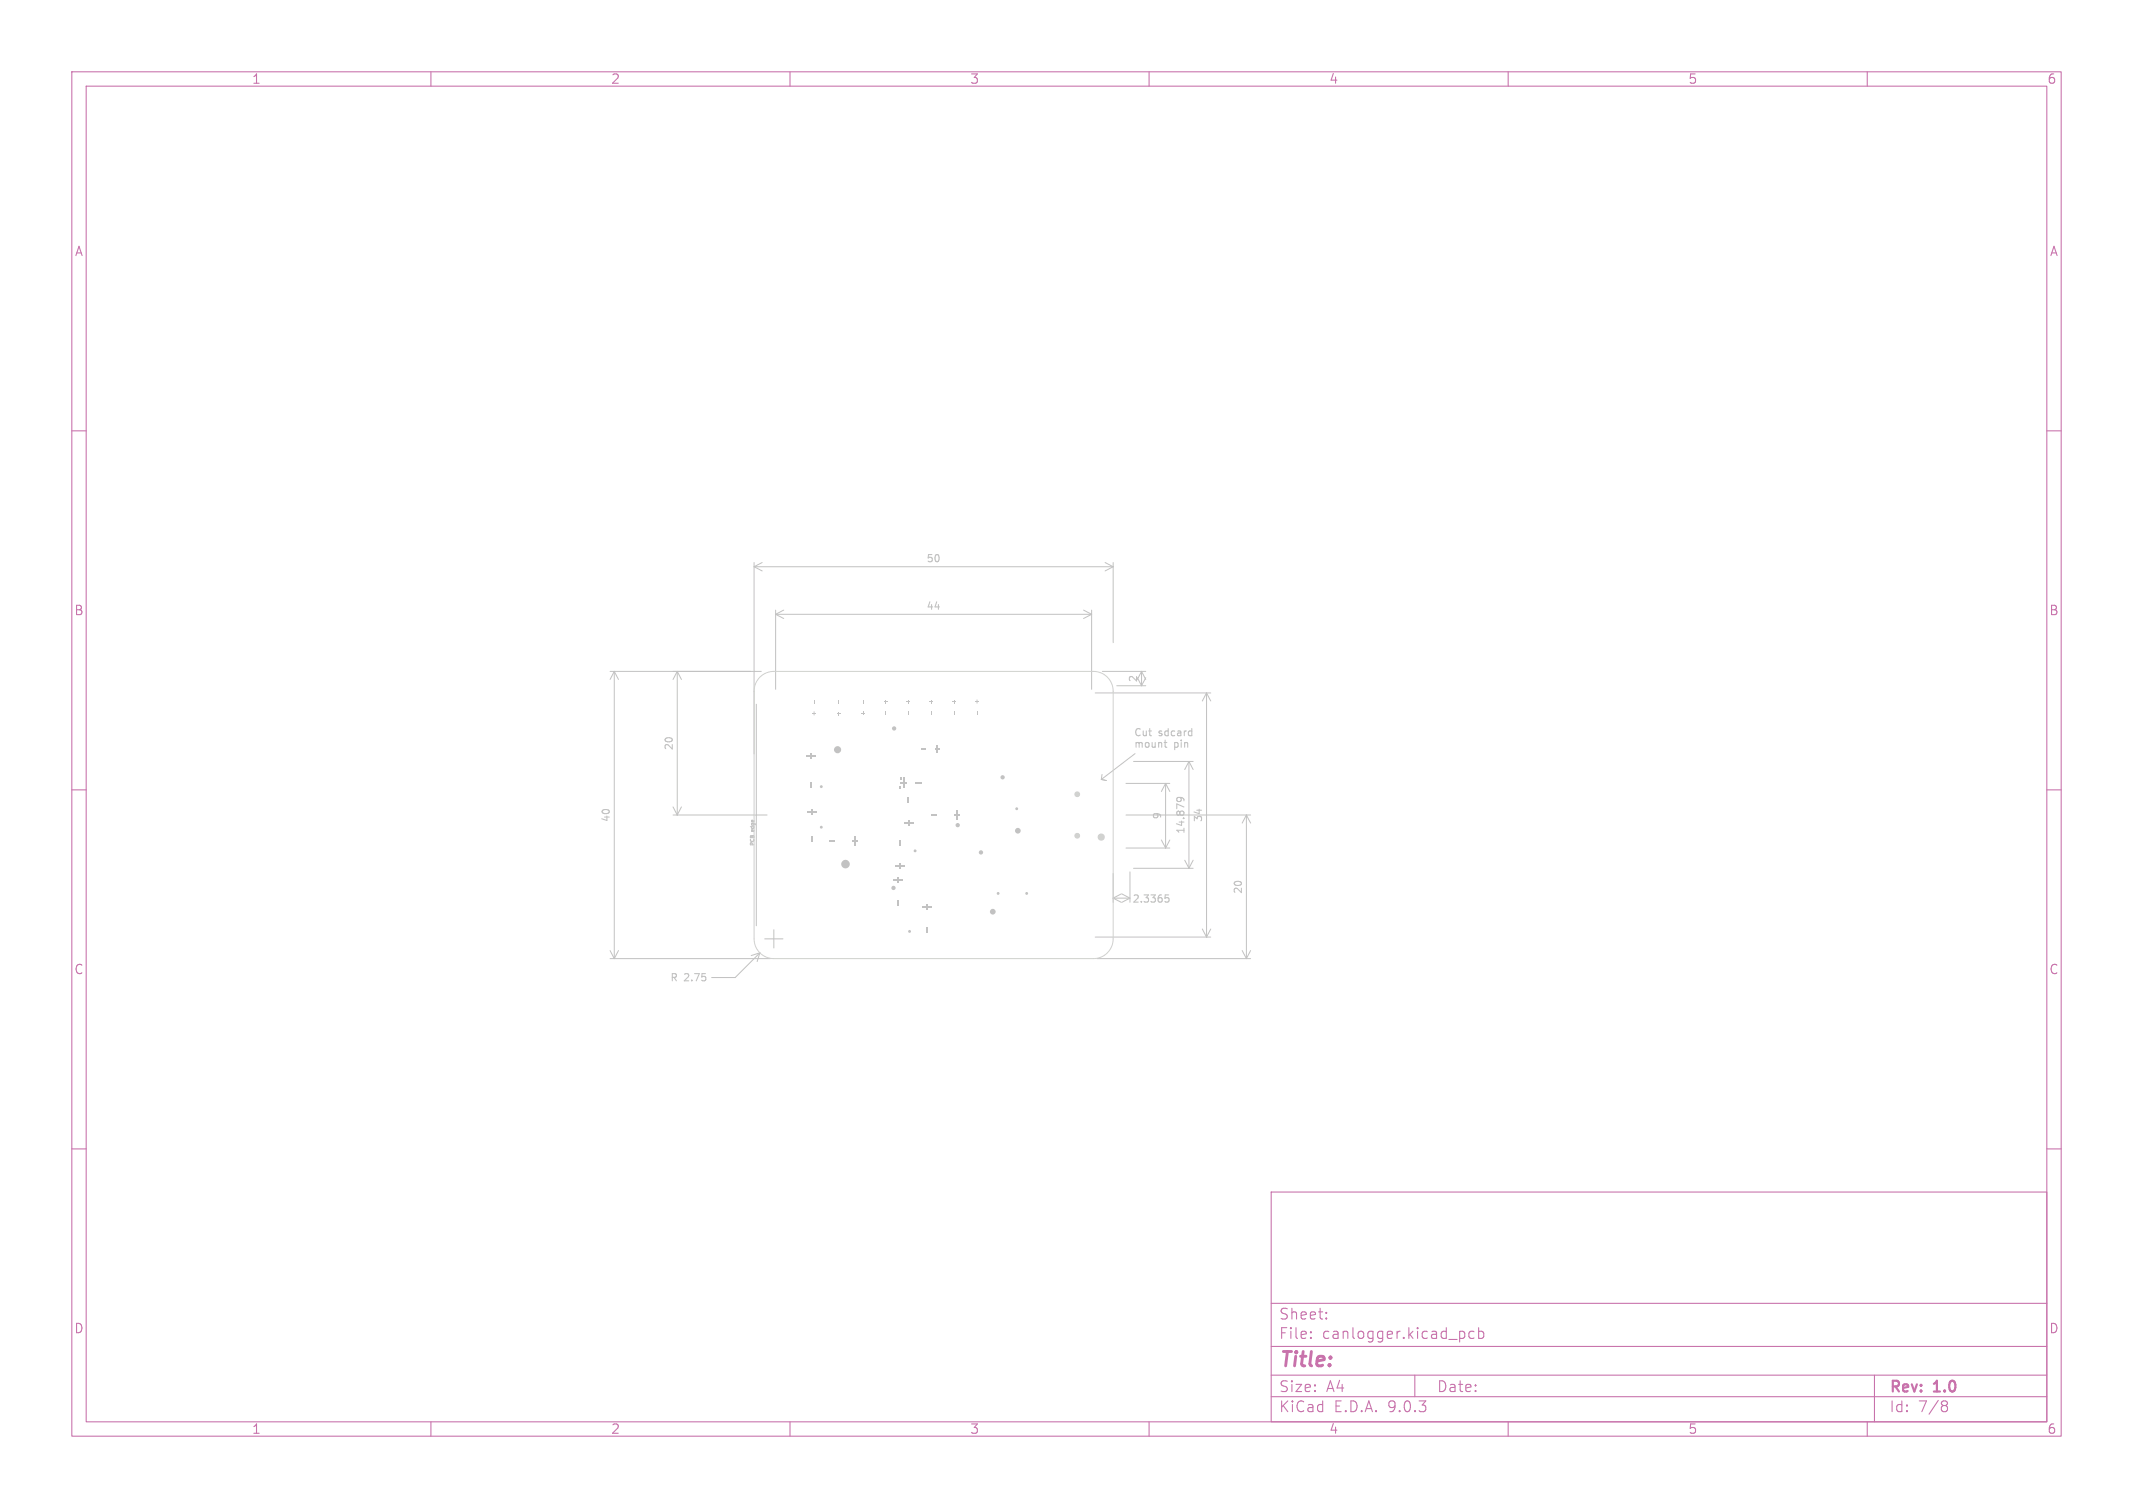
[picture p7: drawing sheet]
<svg xmlns="http://www.w3.org/2000/svg" width="297mm" height="210mm" viewBox="0 0 297 210" stroke-linecap="round" stroke-linejoin="round" font-family="sans-serif">
<defs><g id="words">
<text font-size="2.8" fill="#c872ab" x="178" y="190.9">Title:</text>
<g font-size="2.1" fill="#c872ab">
<text x="178" y="184">Sheet:</text>
<text x="178" y="186.7">File:</text>
<text x="184.1" y="186.7">canlogger.kicad_pcb</text>
<text x="178" y="196.9">KiCad</text>
<text x="178" y="194.1">Size:</text>
<text x="184.7" y="194.1">A4</text>
<text x="185.7" y="196.9">E.D.A.</text>
<text x="193.3" y="196.9">9.0.3</text>
<text x="200" y="194.1">Date:</text>
<text x="263" y="194.3">Rev:</text>
<text x="263" y="196.9">Id:</text>
<text x="267.1" y="196.9">7/8</text>
<text x="269.4" y="194.3">1.0</text>
</g>
<g font-size="1.8" fill="#c872ab">
<text x="35" y="11.9">1</text>
<text x="85" y="11.9">2</text>
<text x="135" y="11.9">3</text>
<text x="185" y="11.9">4</text>
<text x="235" y="11.9">5</text>
<text x="285" y="11.9">6</text>
<text x="10.3" y="35.9">A</text>
<text x="285.4" y="35.9">A</text>
<text x="10.3" y="85.9">B</text>
<text x="285.3" y="85.9">B</text>
<text x="10.3" y="135.9">C</text>
<text x="285.3" y="135.9">C</text>
<text x="10.3" y="185.9">D</text>
<text x="285.3" y="185.9">D</text>
<text x="35" y="199.9">1</text>
<text x="85" y="199.9">2</text>
<text x="135" y="199.9">3</text>
<text x="185" y="199.9">4</text>
<text x="235" y="199.9">5</text>
<text x="285" y="199.9">6</text>
</g>
<g font-size="1.4" fill="#c2c2c2">
<text x="128.9" y="78.5">50</text>
<text x="128.9" y="85.1">44</text>
<text x="158.5" y="95.1" transform="rotate(-90 158.5 95.1)">2</text>
<text x="93.9" y="104.6" transform="rotate(-90 93.9 104.6)">20</text>
<text x="157.8" y="102.6">Cut</text>
<text x="157.8" y="104.2">mount</text>
<text x="161.3" y="102.6">sdcard</text>
<text x="163.5" y="104.2">pin</text>
<text x="85.1" y="114.6" transform="rotate(-90 85.1 114.6)">40</text>
<text x="161.9" y="114.2" transform="rotate(-90 161.9 114.2)">9</text>
<text x="165.1" y="116.2" transform="rotate(-90 165.1 116.2)">14.879</text>
<text x="167.6" y="114.6" transform="rotate(-90 167.6 114.6)">34</text>
<text x="157.6" y="125.9">2.3365</text>
<text x="173.1" y="124.6" transform="rotate(-90 173.1 124.6)">20</text>
<text x="93.3" y="136.9">R</text>
<text x="95.3" y="136.9">2.75</text>
</g>
<g font-size=".7" fill="#c2c2c2">
<text x="105.1" y="117.8" transform="rotate(-90 105.1 117.8)">PCB</text>
<text x="105.1" y="115.8" transform="rotate(-90 105.1 115.8)">edge</text>
</g>
</g></defs>
<g fill="none" stroke="#c872ab" stroke-width=".15">
<path d="M10 10h277v190h-277zM12 12h273v186h-273zM60 10v2M110 10v2M160 10v2M210 10v2M260 10v2M10 60h2M285 60h2M10 110h2M285 110h2M10 160h2"/>
<path d="M177 166h108v32h-108zM285 160h2M60 198v2M110 198v2M160 198v2M177 194.5h108M177 191.5h108M177 187.5h108M177 181.5h108M182.5 186.3h.1l-.1 .1M182.5 186.3v.1M182.5 185.5v.1"/>
<path d="M182.5 185.5h.1l-.1 .1M184.7 183.6v.1M184.7 183.6h-.1l.1 .1M184.7 182.8v.1M184.7 182.8h-.1l.1 .1M197 191.5v3M203.9 185.5l.1 .2-.1 .6M205.2 185.5l-.4-.1-.3 .3v.4l.2 .2 .1 .1 .4-.1M205.9 185.5l.4-.1 .3 .3v.4l-.1 .2-.2 .1-.4-.1M205.9 184.9v1.5M210 198v2M260 198v2"/>
<path d="M261 191.5v6.5M270.6 195.1l.4 .1a.31 .31 0 0 1 .2 .3 .31 .31 0 0 1-.3 .2M270.6 195.7h.3M270.9 195.7l.2 .2 .1 .4-.3 .3h-.3"/>
</g>
<g fill="none" stroke="#c2c2c2" stroke-width=".14">
<path d="M105 78.3v26.7M105 78.9h50M105 78.9l1.1 .6M106.1 78.3l-1.1 .6M153.9 78.3l1.1 .6M155 78.3v11.2M155 78.9l-1.1 .6M84.9 93.5h21.1M85.5 93.5v40M85.5 93.5l.6 1.1M85.5 93.5l-.6 1.1M94.3 93.5v20"/>
<path d="M94.3 93.5l.6 1.1M94.3 93.5l-.6 1.1M108 85v11M108 85.6h44M108 85.6l1.1 .5M109.1 85l-1.1 .6M150.9 85l1.1 .6M152 85v11M152 85.6l-1.1 .5M152.5 96.5h16.1M153.5 93.5h6M155.5 95.5h4"/>
<path d="M158.9 93.5v2l.6-1.1M158.9 93.5l.6 1.1M158.9 93.5l-.5 1.1M168 96.5v34M168 96.5l.6 1.1M168 96.5l-.6 1.1M93.7 113.5h13.1M93.7 112.4l.6 1.1M94.9 112.4l-.6 1.1M153.3 108.6l.7 .1M153.4 107.9l-.1 .7M156.8 113.5h17.3"/>
<path d="M156.8 118.1h6.1M156.8 109.1h6.1M157.8 106h8.3M158 105l-4.7 3.6M161.7 117l.6 1.1M162.3 109.1v9M162.3 109.1l.6 1.1M162.3 109.1l-.6 1.1M162.9 117l-.6 1.1M165 119.8l.5 1.1M165.5 106v14.9M165.5 106l.6 1.2"/>
<path d="M165.5 106l-.5 1.2M166.1 119.8l-.6 1.1M173.6 113.5v20M173.6 113.5l.5 1.1M173.6 113.5l-.6 1.1M84.9 133.5h22.3M84.9 132.4l.6 1.1M86.1 132.4l-.6 1.1M105.8 132.7l-3.4 3.4h-3.3M105.8 132.7l-.4 1.2M105.8 132.7l-1.2 .4M106.5 130.8h2.5"/>
<path d="M107.8 129.5v2.5M152.5 130.5h16.1M152.8 133.5h21.3M155 121.6v4.1M155 125.1h2.1M155 125.1l1.1 .6M156.1 124.5l-1.1 .6M156.2 124.5l1.1 .6-1.1 .6M157.3 121.4v4.3M157.8 120.9h8.3M167.4 129.4l.6 1.1M168.6 129.4l-.6 1.1"/>
<path d="M173 132.4l.6 1.1M174.1 132.4l-.5 1.1"/>
</g>
<path d="M162.1 103.4h.4M162.2 103.1v.8l.3 .2M164.3 111.1l.2 .1-.1 .4M164.9 111.5l-.1-.3a.67 .67 0 0 0-.9 0l.1 .4M165.9 101.8h.1M165.9 101.5v1M165.9 102.4v.1M162.3 124.6h.4M162.3 125.1l.3-.1 .2 .2-.1 .4h-.4" fill="none" stroke="#c2c2c2" stroke-width=".15"/>
<circle cx="138.2" cy="127" r=".2" fill="none" stroke="#c2c2c2" stroke-width=".4"/>
<g fill="#c2c2c2">
<path d="M125.2 117h.2v.7h-.2z"/>
<path d="M125.2 120.2h.2v.7h-.2z"/>
<path d="M124.7 120.5h1.3v.2h-1.3z"/>
</g>
<circle cx="116.6" cy="104.4" r=".25" fill="none" stroke="#c2c2c2" stroke-width=".5"/>
<g fill="none" stroke="#c2c2c2" stroke-width=".2">
<circle cx="127.4" cy="118.5" r=".1"/>
<circle cx="141.6" cy="112.6" r=".1"/>
</g>
<g fill="#c2c2c2">
<path d="M129.6 97.4h.1v.6h-.1z"/>
<path d="M129.6 99h.2v.6h-.2z"/>
<path d="M129.4 97.6h.6v.2h-.6z"/>
<path d="M124.4 122.5h1.3v.1h-1.3z"/>
<path d="M125 122.2h.1v.7h-.1z"/>
<path d="M125 125.4h.1v.7h-.1z"/>
<path d="M112.9 112.7h.2v.8h-.2z"/>
<path d="M112.9 116.5h.2v.8h-.2z"/>
<path d="M112.3 112.9h1.4v.2h-1.4z"/>
<path d="M132.8 97.4h.1v.6h-.1z"/>
<path d="M132.8 99h.1v.6h-.1z"/>
<path d="M132.6 97.6h.5v.2h-.5z"/>
<path d="M113.1 99.3h.5v.1h-.5z"/>
<path d="M113.3 97.5h.1v.5h-.1z"/>
<path d="M113.3 99.1h.1v.5h-.1z"/>
</g>
<path d="M105.3 98.1v30.8" fill="none" stroke="#c2c2c2" stroke-width=".14"/>
<g fill="#c2c2c2">
<path d="M128.5 126.2h1.2v.2h-1.2z"/>
<path d="M129 125.9h.2v.7h-.2z"/>
<path d="M129 129.1h.2v.8h-.2z"/>
<path d="M115.5 117h.8v.2h-.8z"/>
<path d="M119 116.5h.2v1.2h-.2z"/>
<path d="M118.7 117h.8v.2h-.8z"/>
</g>
<circle cx="117.7" cy="120.3" r=".3" fill="none" stroke="#c2c2c2" stroke-width=".6"/>
<g fill="#c2c2c2">
<path d="M136 97.4h.1v.6h-.1z"/>
<path d="M136 99h.1v.6h-.1z"/>
<path d="M135.8 97.6h.5v.2h-.5z"/>
<path d="M112.8 104.8h.2v.8h-.2z"/>
<path d="M112.8 108.9h.2v.8h-.2z"/>
<path d="M112.2 105.1h1.3v.2h-1.3z"/>
<path d="M116.5 99.3h.5v.2h-.5z"/>
<path d="M116.7 97.5h.1v.6h-.1z"/>
<path d="M116.7 99.1h.1v.6h-.1z"/>
</g>
<circle cx="139.6" cy="108.3" r=".15" fill="none" stroke="#c2c2c2" stroke-width=".3"/>
<g fill="#c2c2c2">
<path d="M125.3 108.2h.2v.3h-.2z"/>
<path d="M125.3 109.5h.2v.3h-.2z"/>
<path d="M125.8 108.3h.2v1.4h-.2z"/>
<path d="M125.4 108.9h.8v.2h-.8z"/>
<path d="M127.5 108.9h.9v.2h-.9z"/>
<path d="M120.1 99.1h.2v.5h-.2z"/>
<path d="M120.1 97.5h.2v.5h-.2z"/>
<path d="M119.9 99.3h.6v.1h-.6z"/>
</g>
<g fill="none" stroke="#c2c2c2" stroke-width=".25">
<circle cx="150" cy="116.4" r=".13"/>
<circle cx="150" cy="110.6" r=".13"/>
</g>
<g fill="#c2c2c2">
<path d="M129.7 113.4h.7v.2h-.7z"/>
<path d="M133.2 112.9h.2v1.2h-.2z"/>
<path d="M132.9 113.4h.7v.2h-.7z"/>
<path d="M123.3 97.4h.1v.6h-.1z"/>
<path d="M123.3 99h.1v.6h-.1z"/>
<path d="M123 97.6h.6v.2h-.6z"/>
</g>
<circle cx="126.7" cy="129.7" r=".1" fill="none" stroke="#c2c2c2" stroke-width=".2"/>
<g fill="#c2c2c2">
<path d="M126.4 111h.2v.7h-.2z"/>
<path d="M126.4 114.2h.2v.7h-.2z"/>
<path d="M125.9 114.5h1.2v.2h-1.2z"/>
<path d="M126.4 97.4h.2v.6h-.2z"/>
<path d="M126.4 99h.2v.6h-.2z"/>
<path d="M126.2 97.6h.6v.2h-.6z"/>
</g>
<circle cx="124.5" cy="101.4" r=".15" fill="none" stroke="#c2c2c2" stroke-width=".3"/>
<g fill="#c2c2c2">
<path d="M128.3 104.3h.6v.1h-.6z"/>
<path d="M130.4 103.8h.2v1.1h-.2z"/>
<path d="M130.2 104.3h.6v.1h-.6z"/>
</g>
<g fill="none" stroke="#c2c2c2" stroke-width=".2">
<circle cx="114.4" cy="109.6" r=".1"/>
<circle cx="114.4" cy="115.2" r=".1"/>
<circle cx="139" cy="124.4" r=".1"/>
<circle cx="143" cy="124.4" r=".1"/>
</g>
<g fill="none" stroke="#c2c2c2" stroke-width=".3">
<circle cx="133.4" cy="114.9" r=".15"/>
<circle cx="136.6" cy="118.7" r=".15"/>
<circle cx="124.4" cy="123.7" r=".15"/>
</g>
<g fill="none" stroke="#c2c2c2" stroke-width=".4">
<circle cx="141.7" cy="115.7" r=".2"/>
<circle cx="153.3" cy="116.6" r=".2"/>
</g>
<path d="M105.8 94.3a2.75 2.75 0 0 1 2-.8h44.4a2.75 2.75 0 0 1 2.8 2.8v34.5a2.75 2.75 0 0 1-2.8 2.7h-44.4a2.75 2.75 0 0 1-2.8-2.7v-34.5a2.75 2.75 0 0 1 .8-2z" fill="none" stroke="#d0d2cd" stroke-width=".14"/>
<g fill="#d0d2cd">
<circle cx="150" cy="110.6" r=".4"/>
<circle cx="150" cy="116.4" r=".4"/>
<circle cx="153.3" cy="116.6" r=".5"/>
</g>
<use href="#words"/>
</svg>
